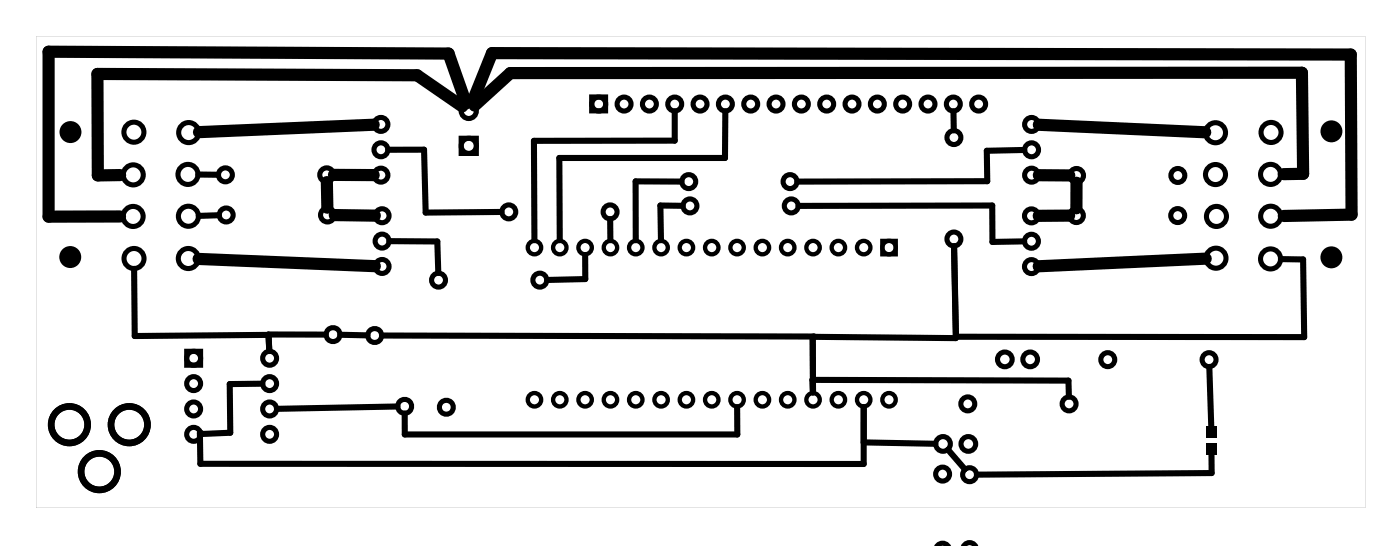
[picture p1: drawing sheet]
<svg xmlns="http://www.w3.org/2000/svg" width="140mm" height="55mm" viewBox="0 0 140 55" stroke-linecap="round" stroke-linejoin="round" font-family="sans-serif">
<g fill="#000">
<path d="M120.9 44.3h1.1v1.2h-1.1zM120.9 42.6h1.1v1.2h-1.1z"/>
<path d="M3.6 3.6h133.3v47.3h-133.3zM3.6 3.6v47.3h133.3v-47.3z"/>
</g>
<g fill="none" stroke="#000" stroke-width=".51">
<path d="M46.2 13.8h1.6v1.6h-1.6zM59.3 9.7h1.4v1.4h-1.4zM18.7 35.2h1.4v1.4h-1.4zM94 54.7a.67 .67 0 0 1 1.1 0M96.6 54.7a.69 .69 0 0 1 .6-.4 .69 .69 0 0 1 .7 .4"/>
<circle cx="13.4" cy="17.5" r="1"/>
<circle cx="13.4" cy="13.2" r="1"/>
<circle cx="18.9" cy="17.5" r="1"/>
<circle cx="18.9" cy="13.3" r="1"/>
<circle cx="22.6" cy="17.5" r=".7"/>
<circle cx="32.8" cy="17.5" r=".7"/>
<circle cx="38.2" cy="12.5" r=".7"/>
<circle cx="38.2" cy="15" r=".7"/>
<circle cx="38.2" cy="17.5" r=".7"/>
<circle cx="47" cy="14.6" r=".76"/>
<circle cx="47" cy="11.1" r=".76"/>
<circle cx="60" cy="10.4" r=".7"/>
<circle cx="62.6" cy="10.4" r=".7"/>
<circle cx="65.1" cy="10.4" r=".7"/>
<circle cx="67.7" cy="10.4" r=".7"/>
<circle cx="69.1" cy="18.2" r=".7"/>
<circle cx="70.2" cy="10.4" r=".7"/>
<circle cx="72.7" cy="10.4" r=".7"/>
<circle cx="75.3" cy="10.4" r=".7"/>
<circle cx="77.8" cy="10.4" r=".7"/>
<circle cx="79.2" cy="18.2" r=".7"/>
<circle cx="80.4" cy="10.4" r=".7"/>
<circle cx="82.9" cy="10.4" r=".7"/>
<circle cx="85.4" cy="10.4" r=".7"/>
<circle cx="88" cy="10.4" r=".7"/>
<circle cx="90.5" cy="10.4" r=".7"/>
<circle cx="93.1" cy="10.4" r=".7"/>
<circle cx="95.6" cy="10.4" r=".7"/>
<circle cx="95.7" cy="13.8" r=".7"/>
<circle cx="98.1" cy="10.4" r=".7"/>
<circle cx="103.5" cy="15" r=".7"/>
<circle cx="103.5" cy="12.5" r=".7"/>
<circle cx="103.5" cy="17.5" r=".7"/>
<circle cx="108" cy="17.6" r=".7"/>
<circle cx="118.1" cy="17.6" r=".7"/>
<circle cx="121.9" cy="17.5" r="1"/>
<circle cx="121.9" cy="13.3" r="1"/>
<circle cx="127.4" cy="17.5" r="1"/>
<circle cx="127.5" cy="13.3" r="1"/>
<circle cx="13.4" cy="21.7" r="1"/>
<circle cx="13.4" cy="25.9" r="1"/>
<circle cx="18.9" cy="25.9" r="1"/>
<circle cx="18.9" cy="21.7" r="1"/>
<circle cx="19.4" cy="38.4" r=".7"/>
<circle cx="19.4" cy="35.9" r=".7"/>
<circle cx="22.7" cy="21.5" r=".7"/>
<circle cx="27" cy="38.4" r=".7"/>
<circle cx="27" cy="35.9" r=".7"/>
<circle cx="32.8" cy="21.5" r=".7"/>
<circle cx="33.4" cy="33.5" r=".7"/>
<circle cx="37.6" cy="33.6" r=".7"/>
<circle cx="38.3" cy="21.6" r=".7"/>
<circle cx="38.3" cy="24.1" r=".7"/>
<circle cx="38.3" cy="26.7" r=".7"/>
<circle cx="44" cy="28.1" r=".7"/>
<circle cx="51" cy="21.2" r=".7"/>
<circle cx="54.1" cy="28.1" r=".7"/>
<circle cx="61.2" cy="21.2" r=".7"/>
<circle cx="69.2" cy="20.6" r=".7"/>
<circle cx="79.4" cy="20.6" r=".7"/>
<circle cx="95.7" cy="23.9" r=".7"/>
<circle cx="100.8" cy="36" r=".74"/>
<circle cx="103.3" cy="36" r=".74"/>
<circle cx="103.4" cy="21.6" r=".7"/>
<circle cx="103.4" cy="24.2" r=".7"/>
<circle cx="103.4" cy="26.7" r=".7"/>
<circle cx="108" cy="21.6" r=".7"/>
<circle cx="111.1" cy="36" r=".7"/>
<circle cx="118.1" cy="21.6" r=".7"/>
<circle cx="121.3" cy="36" r=".7"/>
<circle cx="122" cy="25.9" r="1"/>
<circle cx="122" cy="21.7" r="1"/>
<circle cx="127.4" cy="25.9" r="1"/>
<circle cx="127.4" cy="21.7" r="1"/>
<circle cx="19.4" cy="43.5" r=".7"/>
<circle cx="19.4" cy="41" r=".7"/>
<circle cx="27" cy="41" r=".7"/>
<circle cx="27" cy="43.5" r=".7"/>
<circle cx="40.6" cy="40.7" r=".7"/>
<circle cx="44.8" cy="40.8" r=".7"/>
<circle cx="94.5" cy="47.5" r=".7"/>
<circle cx="94.6" cy="44.5" r=".74"/>
<circle cx="97.1" cy="40.4" r=".7"/>
<circle cx="97.1" cy="44.5" r=".74"/>
<circle cx="97.2" cy="47.5" r=".7"/>
<circle cx="107.2" cy="40.4" r=".7"/>
</g>
<g fill="#000">
<circle cx="7.1" cy="13.2" r="1.1"/>
<circle cx="133.5" cy="13.2" r="1.1"/>
<circle cx="7" cy="25.7" r="1.1"/>
<circle cx="133.5" cy="25.8" r="1.1"/>
</g>
<g fill="none" stroke="#000" stroke-width=".43">
<path d="M88.5 24.1h1.3v1.4h-1.3z"/>
<circle cx="53.6" cy="24.8" r=".67"/>
<circle cx="56.1" cy="24.8" r=".67"/>
<circle cx="58.7" cy="24.8" r=".67"/>
<circle cx="61.2" cy="24.8" r=".67"/>
<circle cx="63.8" cy="24.8" r=".67"/>
<circle cx="66.3" cy="24.8" r=".67"/>
<circle cx="68.8" cy="24.8" r=".67"/>
<circle cx="71.4" cy="24.8" r=".67"/>
<circle cx="73.9" cy="24.8" r=".67"/>
<circle cx="76.5" cy="24.8" r=".67"/>
<circle cx="79" cy="24.8" r=".67"/>
<circle cx="81.5" cy="24.8" r=".67"/>
<circle cx="84.1" cy="24.8" r=".67"/>
<circle cx="86.6" cy="24.8" r=".67"/>
<circle cx="89.2" cy="24.8" r=".67"/>
<circle cx="53.6" cy="40" r=".67"/>
<circle cx="56.1" cy="40" r=".67"/>
<circle cx="58.7" cy="40" r=".67"/>
<circle cx="61.2" cy="40" r=".67"/>
<circle cx="63.8" cy="40" r=".67"/>
<circle cx="66.3" cy="40" r=".67"/>
<circle cx="68.8" cy="40" r=".67"/>
<circle cx="71.4" cy="40" r=".67"/>
<circle cx="73.9" cy="40" r=".67"/>
<circle cx="76.5" cy="40" r=".67"/>
<circle cx="79" cy="40" r=".67"/>
<circle cx="81.5" cy="40" r=".67"/>
<circle cx="84.1" cy="40" r=".67"/>
<circle cx="86.6" cy="40" r=".67"/>
<circle cx="89.2" cy="40" r=".67"/>
</g>
<g fill="none" stroke="#000" stroke-width=".61">
<path d="M19.9 17.5h2M38.9 15h3.6l.2 6.3 7.6-.1M67.7 11.1v3h-14.2l.1 10M68.3 18.2h-4.6l.1 5.9M72.7 11.1v4.7h-16.6v8.3M95.6 11.1l.1 1.9M102.7 15l-3.7 .1v3l-19 .1M13.4 26.9l.1 6.8 13.4-.2M22 21.6h-2.1M26.3 38.4l-3.3 .1 .1 4.8-3 .2M32.7 33.5h-5.8l.1 1.7M34.1 33.5l2.8 .1"/>
<path d="M38.3 33.6l43.3 .1-.1 .1M39 24.2h4.9l.1 3.1M58.7 25.5v2.4l-3.8 .1M61.2 21.9v2.2M68.5 20.6h-2.3l.1 3.5M80.1 20.6h19.4v3.6h3.2M81.5 39.3v-1.3l25.7 .1v1.6M121.3 36.7l.2 6.1M128.5 25.9l2.2 .1 .1 7.8-34.9-.1-.2-9 .2 9.2-14.4-.2v5.6M39.9 40.7l-12.1 .2M73.9 40.8v2.7h-33.3v-2.1M86.6 44.3l7.2 .1"/>
<path d="M86.6 40.8v5.7l-66.5-.1-.1-3.1h.1M95.1 45l1.7 2M121.5 45.4v2l-23.5 .1"/>
</g>
<g fill="none" stroke="#000" stroke-width="1.2">
<path d="M32.8 18.2v2.6M33.5 17.5h4M37.5 12.5l-17.5 .7M46.4 10.7l-4.6-3.2-32-.1v10.2l2.2-.1M46.7 10.4l-1.7-5-40.1-.2v16.5h7.1M47.4 10.1l1.9-4.8 86.2 .2v16l-6.8 .1M47.6 10.6l3.6-3.3h79.4l.1 10.1h-2M104.2 12.5l16.7 .7M104.2 17.5l3 .1M108 18.3v2.6M19.9 25.9l17.7 .8M33.6 21.5l4 .1"/>
<path d="M107.2 21.6h-3M120.9 25.9l-16.7 .8"/>
</g>
<g fill="none" stroke="#000" stroke-width=".66" stroke-linecap="butt">
<circle cx="7" cy="42.5" r="1.83"/>
<circle cx="10" cy="47.2" r="1.83"/>
<circle cx="13" cy="42.5" r="1.83"/>
</g>
</svg>
